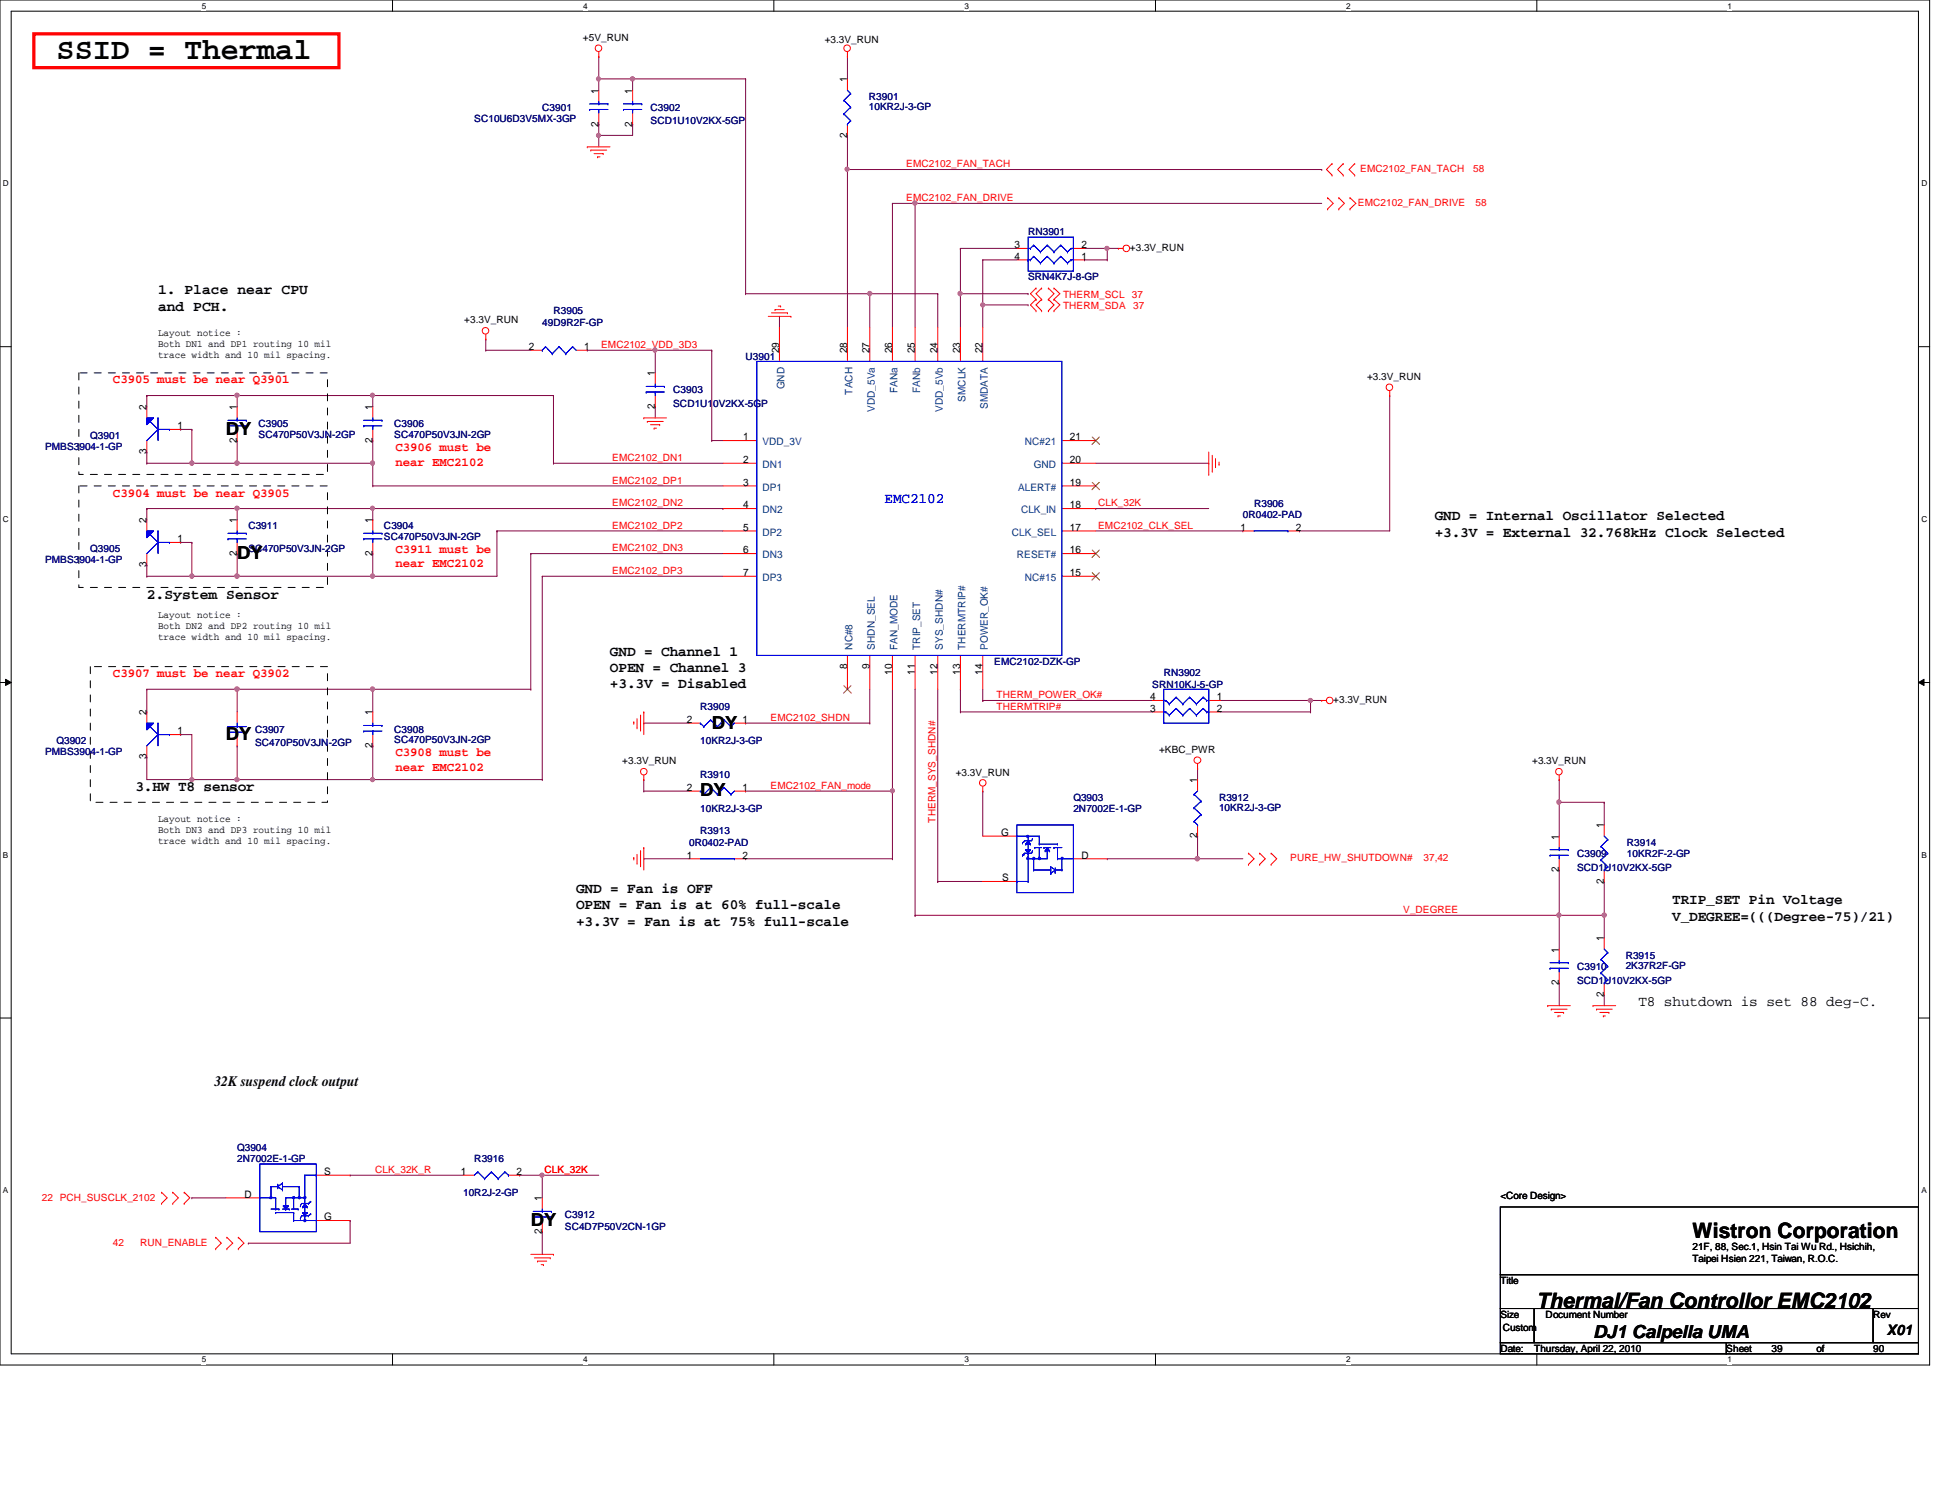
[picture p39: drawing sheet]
<svg xmlns="http://www.w3.org/2000/svg" width="279mm" height="216mm" viewBox="0 0 279 216" stroke-linecap="round" stroke-linejoin="round" font-family="sans-serif">
<defs><g id="words">
<text font-size="4.4" x="8.1" y="8.5">SSID = Thermal</text>
<g font-size="3">
<text x="243.5" y="178.1">Wistron Corporation</text>
<text x="221.1" y="188.1">Thermal/Fan Controllor EMC2102</text>
</g>
<g font-size="2.6">
<text x="32.5" y="62.5">DY</text>
<text x="34.1" y="80.4">DY</text>
<text x="32.5" y="106.4">DY</text>
<text x="102.4" y="104.8">DY</text>
<text x="100.8" y="114.6">DY</text>
<text x="76.4" y="176.3">DY</text>
<text x="229.2" y="192.5">DJ1 Calpella UMA</text>
</g>
<g font-size="2.1">
<text x="22.7" y="42.3">1. Place near CPU</text>
<text x="22.7" y="44.7">and PCH.</text>
<text x="206.4" y="74.8">GND = Internal Oscillator Selected</text>
<text x="206.4" y="77.2">+3.3V = External 32.768kHz Clock Selected</text>
<text x="21.1" y="86.2">2.System Sensor</text>
<text x="87.8" y="94.3">GND = Channel 1</text>
<text x="87.8" y="96.6">OPEN = Channel 3</text>
<text x="87.8" y="99">+3.3V = Disabled</text>
<text x="19.5" y="113.8">3.HW T8 sensor</text>
<text x="82.9" y="128.5">GND = Fan is OFF</text>
<text x="82.9" y="130.8">OPEN = Fan is at 60% full-scale</text>
<text x="240.6" y="130.1">TRIP_SET Pin Voltage</text>
<text x="82.9" y="133.1">+3.3V = Fan is at 75% full-scale</text>
<text x="240.6" y="132.4">V_DEGREE=(((Degree-75)/21)</text>
<text x="235.7" y="144.7">T8 shutdown is set 88 deg-C.</text>
<text x="30.9" y="156.3">32K suspend clock output</text>
<text x="271.4" y="192.1">X01</text>
</g>
<g font-size="2.1" fill="#00f">
<text x="127.3" y="72.3">EMC2102</text>
<text x="147.7" y="119.6" transform="rotate(90 147.7 119.6)">.</text>
<text x="147.7" y="122.9" transform="rotate(90 147.7 122.9)">.</text>
<text x="148.6" y="122.9" transform="rotate(90 148.6 122.9)">.</text>
<text x="149.4" y="122.9" transform="rotate(90 149.4 122.9)">.</text>
<text x="152.7" y="122.9" transform="rotate(90 152.7 122.9)">.</text>
<text x="39.2" y="172.9" transform="rotate(-90 39.2 172.9)">.</text>
<text x="42.4" y="172.9" transform="rotate(-90 42.4 172.9)">.</text>
<text x="43.2" y="172.9" transform="rotate(-90 43.2 172.9)">.</text>
<text x="44" y="172.9" transform="rotate(-90 44 172.9)">.</text>
<text x="44" y="176.2" transform="rotate(-90 44 176.2)">.</text>
</g>
<g font-size="1.8" fill="#f00">
<text x="16.3" y="55.2">C3905 must be near Q3901</text>
<text x="56.9" y="64.9">C3906 must be</text>
<text x="16.3" y="71.4">C3904 must be near Q3905</text>
<text x="56.9" y="67">near EMC2102</text>
<text x="56.9" y="79.5">C3911 must be</text>
<text x="56.9" y="81.6">near EMC2102</text>
<text x="16.3" y="97.4">C3907 must be near Q3902</text>
<text x="56.9" y="108.8">C3908 must be</text>
<text x="56.9" y="110.9">near EMC2102</text>
</g>
<g font-size="1.5">
<text x="121.9" y="11.9" transform="rotate(-90 121.9 11.9)">1</text>
<text x="86.1" y="13.5" transform="rotate(-90 86.1 13.5)">1</text>
<text x="91" y="13.5" transform="rotate(-90 91 13.5)">1</text>
<text x="86.1" y="18.2" transform="rotate(-90 86.1 18.2)">2</text>
<text x="91" y="18.2" transform="rotate(-90 91 18.2)">2</text>
<text x="121.9" y="19.8" transform="rotate(-90 121.9 19.8)">2</text>
<text x="146" y="35.7">3</text>
<text x="155.6" y="35.7">2</text>
<text x="146" y="37.3">4</text>
<text x="155.6" y="37.3">1</text>
<text x="76.1" y="50.3">2</text>
<text x="84" y="50.3">1</text>
<text x="112.1" y="50.8" transform="rotate(-90 112.1 50.8)">29</text>
<text x="121.9" y="50.8" transform="rotate(-90 121.9 50.8)">28</text>
<text x="125.1" y="50.8" transform="rotate(-90 125.1 50.8)">27</text>
<text x="128.4" y="50.8" transform="rotate(-90 128.4 50.8)">26</text>
<text x="131.6" y="50.8" transform="rotate(-90 131.6 50.8)">25</text>
<text x="134.9" y="50.8" transform="rotate(-90 134.9 50.8)">24</text>
<text x="138.1" y="50.8" transform="rotate(-90 138.1 50.8)">23</text>
<text x="141.4" y="50.8" transform="rotate(-90 141.4 50.8)">22</text>
<text x="21.1" y="59" transform="rotate(-90 21.1 59)">2</text>
<text x="34.1" y="59" transform="rotate(-90 34.1 59)">1</text>
<text x="53.6" y="59" transform="rotate(-90 53.6 59)">1</text>
<text x="94.2" y="58.8" transform="rotate(-90 94.2 58.8)">2</text>
<text x="94.2" y="54.1" transform="rotate(-90 94.2 54.1)">1</text>
<text x="21.1" y="65.3" transform="rotate(-90 21.1 65.3)">3</text>
<text x="25.5" y="61.7">1</text>
<text x="34.1" y="63.7" transform="rotate(-90 34.1 63.7)">2</text>
<text x="53.6" y="63.7" transform="rotate(-90 53.6 63.7)">2</text>
<text x="106.9" y="63.3">1</text>
<text x="153.9" y="63.3">21</text>
<text x="106.9" y="66.6">2</text>
<text x="106.9" y="69.8">3</text>
<text x="153.9" y="69.8">19</text>
<text x="153.9" y="66.6">20</text>
<text x="21.1" y="75.2" transform="rotate(-90 21.1 75.2)">2</text>
<text x="25.5" y="78">1</text>
<text x="34.1" y="75.2" transform="rotate(-90 34.1 75.2)">1</text>
<text x="53.6" y="75.2" transform="rotate(-90 53.6 75.2)">1</text>
<text x="106.9" y="73.1">4</text>
<text x="106.9" y="76.3">5</text>
<text x="153.9" y="76.3">17</text>
<text x="153.9" y="73.1">18</text>
<text x="178.5" y="76.3">1</text>
<text x="186.4" y="76.3">2</text>
<text x="21.1" y="81.6" transform="rotate(-90 21.1 81.6)">3</text>
<text x="34.1" y="80" transform="rotate(-90 34.1 80)">2</text>
<text x="53.6" y="80" transform="rotate(-90 53.6 80)">2</text>
<text x="106.9" y="79.6">6</text>
<text x="106.9" y="82.8">7</text>
<text x="153.9" y="82.8">15</text>
<text x="153.9" y="79.6">16</text>
<text x="121.9" y="96.2" transform="rotate(-90 121.9 96.2)">8</text>
<text x="125.1" y="96.2" transform="rotate(-90 125.1 96.2)">9</text>
<text x="128.4" y="97" transform="rotate(-90 128.4 97)">10</text>
<text x="131.6" y="97" transform="rotate(-90 131.6 97)">11</text>
<text x="134.9" y="97" transform="rotate(-90 134.9 97)">12</text>
<text x="138.1" y="97" transform="rotate(-90 138.1 97)">13</text>
<text x="141.4" y="97" transform="rotate(-90 141.4 97)">14</text>
<text x="165.5" y="100.7">4</text>
<text x="175" y="100.7">1</text>
<text x="21.1" y="102.9" transform="rotate(-90 21.1 102.9)">2</text>
<text x="25.5" y="105.6">1</text>
<text x="53.6" y="107.6" transform="rotate(-90 53.6 107.6)">2</text>
<text x="53.6" y="102.9" transform="rotate(-90 53.6 102.9)">1</text>
<text x="98.8" y="104">2</text>
<text x="106.8" y="104">1</text>
<text x="165.5" y="102.4">3</text>
<text x="175" y="102.4">2</text>
<text x="21.1" y="109.2" transform="rotate(-90 21.1 109.2)">3</text>
<text x="98.8" y="113.7">2</text>
<text x="106.8" y="113.7">1</text>
<text x="172.3" y="112.6" transform="rotate(-90 172.3 112.6)">1</text>
<text x="230.8" y="119.1" transform="rotate(-90 230.8 119.1)">1</text>
<text x="98.8" y="123.5">1</text>
<text x="106.8" y="123.5">2</text>
<text x="144" y="120.2">G</text>
<text x="155.6" y="123.5">D</text>
<text x="172.3" y="120.6" transform="rotate(-90 172.3 120.6)">2</text>
<text x="224.3" y="125.5" transform="rotate(-90 224.3 125.5)">2</text>
<text x="224.3" y="120.8" transform="rotate(-90 224.3 120.8)">1</text>
<text x="144.2" y="126.7">S</text>
<text x="230.8" y="127.1" transform="rotate(-90 230.8 127.1)">2</text>
<text x="224.3" y="137" transform="rotate(-90 224.3 137)">1</text>
<text x="230.8" y="135.4" transform="rotate(-90 230.8 135.4)">1</text>
<text x="224.3" y="141.7" transform="rotate(-90 224.3 141.7)">2</text>
<text x="230.8" y="143.3" transform="rotate(-90 230.8 143.3)">2</text>
<text x="35.2" y="172.3">D</text>
<text x="46.7" y="169">S</text>
<text x="66.3" y="169">1</text>
<text x="74.3" y="169">2</text>
<text x="78" y="172.8" transform="rotate(-90 78 172.8)">1</text>
<text x="46.7" y="175.5">G</text>
<text x="78" y="177.5" transform="rotate(-90 78 177.5)">2</text>
</g>
<g font-size="1.5" fill="#004080">
<text x="112.9" y="56" transform="rotate(-90 112.9 56)">GND</text>
<text x="122.6" y="56.8" transform="rotate(-90 122.6 56.8)">TACH</text>
<text x="125.9" y="59.3" transform="rotate(-90 125.9 59.3)">VDD_5Va</text>
<text x="129.1" y="56.5" transform="rotate(-90 129.1 56.5)">FANa</text>
<text x="132.4" y="56.5" transform="rotate(-90 132.4 56.5)">FANb</text>
<text x="135.6" y="59.3" transform="rotate(-90 135.6 59.3)">VDD_5Vb</text>
<text x="138.9" y="57.8" transform="rotate(-90 138.9 57.8)">SMCLK</text>
<text x="142.1" y="58.8" transform="rotate(-90 142.1 58.8)">SMDATA</text>
<text x="109.7" y="64.1">VDD_3V</text>
<text x="147.4" y="64.1">NC#21</text>
<text x="109.7" y="67.3">DN1</text>
<text x="109.7" y="70.6">DP1</text>
<text x="146.5" y="70.6">ALERT#</text>
<text x="148.7" y="67.3">GND</text>
<text x="109.7" y="73.8">DN2</text>
<text x="109.7" y="77">DP2</text>
<text x="145.6" y="77">CLK_SEL</text>
<text x="146.9" y="73.8">CLK_IN</text>
<text x="109.7" y="80.3">DN3</text>
<text x="109.7" y="83.6">DP3</text>
<text x="146.3" y="80.3">RESET#</text>
<text x="147.4" y="83.6">NC#15</text>
<text x="122.6" y="93.5" transform="rotate(-90 122.6 93.5)">NC#8</text>
<text x="125.9" y="93.5" transform="rotate(-90 125.9 93.5)">SHDN_SEL</text>
<text x="129.1" y="93.5" transform="rotate(-90 129.1 93.5)">FAN_MODE</text>
<text x="132.4" y="93.5" transform="rotate(-90 132.4 93.5)">TRIP_SET</text>
<text x="135.6" y="93.5" transform="rotate(-90 135.6 93.5)">SYS_SHDN#</text>
<text x="138.9" y="93.5" transform="rotate(-90 138.9 93.5)">THERMTRIP#</text>
<text x="142.1" y="93.5" transform="rotate(-90 142.1 93.5)">POWER_OK#</text>
</g>
<g font-size="1.4">
<text x="83.9" y="5.9">+5V_RUN</text>
<text x="118.7" y="6.2">+3.3V_RUN</text>
<text x="162.6" y="36.1">+3.3V_RUN</text>
<text x="66.8" y="46.5">+3.3V_RUN</text>
<text x="22.7" y="48.3">Layout notice :</text>
<text x="22.7" y="49.9">Both DN1 and DP1 routing 10 mil</text>
<text x="22.7" y="51.4">trace width and 10 mil spacing.</text>
<text x="196.7" y="54.7">+3.3V_RUN</text>
<text x="22.7" y="88.9">Layout notice :</text>
<text x="22.7" y="90.5">Both DN2 and DP2 routing 10 mil</text>
<text x="22.7" y="92.1">trace width and 10 mil spacing.</text>
<text x="191.8" y="101.1">+3.3V_RUN</text>
<text x="89.5" y="109.9">+3.3V_RUN</text>
<text x="137.5" y="111.5">+3.3V_RUN</text>
<text x="166.8" y="108.3">+KBC_PWR</text>
<text x="220.4" y="109.9">+3.3V_RUN</text>
<text x="22.7" y="118.2">Layout notice :</text>
<text x="22.7" y="119.8">Both DN3 and DP3 routing 10 mil</text>
<text x="22.7" y="121.3">trace width and 10 mil spacing.</text>
<text x="215.9" y="172.5">&lt;Core Design&gt;</text>
<text x="243.5" y="179.8">21F, 88, Sec.1, Hsin Tai Wu Rd., Hsichih,</text>
<text x="215.9" y="184.7">Title</text>
<text x="243.5" y="181.5">Taipei Hsien 221, Taiwan, R.O.C.</text>
<text x="215.9" y="189.6">Size</text>
<text x="216.2" y="191.5">Custom</text>
<text x="222.4" y="189.6">Document Number</text>
<text x="269.5" y="189.6">Rev</text>
<text x="215.9" y="194.5">Date:</text>
<text x="220.7" y="194.5">Thursday, April 22, 2010</text>
<text x="248.4" y="194.5">Sheet</text>
<text x="254.9" y="194.5">39</text>
<text x="261.4" y="194.5">of</text>
<text x="269.5" y="194.5">90</text>
</g>
<g font-size="1.4" fill="#000080">
<text x="68.2" y="17.6">SC10U6D3V5MX-3GP</text>
<text x="78" y="16">C3901</text>
<text x="93.6" y="16">C3902</text>
<text x="93.6" y="17.9">SCD1U10V2KX-5GP</text>
<text x="125" y="14.4">R3901</text>
<text x="125" y="15.8">10KR2J-3-GP</text>
<text x="147.9" y="33.9">RN3901</text>
<text x="147.9" y="40.3">SRN4K7J-8-GP</text>
<text x="78" y="46.9">49D9R2F-GP</text>
<text x="79.6" y="45.2">R3905</text>
<text x="107.3" y="51.7">U3901</text>
<text x="96.9" y="56.6">C3903</text>
<text x="96.9" y="58.5">SCD1U10V2KX-5GP</text>
<text x="6.5" y="64.7">PMBS3904-1-GP</text>
<text x="13" y="63.1">Q3901</text>
<text x="37.2" y="61.5">C3905</text>
<text x="37.2" y="62.9">SC470P50V3JN-2GP</text>
<text x="56.7" y="61.5">C3906</text>
<text x="56.7" y="62.9">SC470P50V3JN-2GP</text>
<text x="35.7" y="76.1">C3911</text>
<text x="55.2" y="76.1">C3904</text>
<text x="55.2" y="77.7">SC470P50V3JN-2GP</text>
<text x="178.8" y="74.5">0R0402-PAD</text>
<text x="180.4" y="72.9">R3906</text>
<text x="6.5" y="81">PMBS3904-1-GP</text>
<text x="13" y="79.4">Q3905</text>
<text x="35.7" y="79.4">SC470P50V3JN-2GP</text>
<text x="143" y="95.6">EMC2102-DZK-GP</text>
<text x="165.8" y="98.9">SRN10KJ-5-GP</text>
<text x="167.4" y="97.2">RN3902</text>
<text x="8.1" y="107">Q3902</text>
<text x="36.7" y="105.4">C3907</text>
<text x="36.7" y="107.3">SC470P50V3JN-2GP</text>
<text x="56.7" y="105.4">C3908</text>
<text x="56.7" y="106.8">SC470P50V3JN-2GP</text>
<text x="100.8" y="102.1">R3909</text>
<text x="100.8" y="107">10KR2J-3-GP</text>
<text x="6.5" y="108.6">PMBS3904-1-GP</text>
<text x="100.8" y="111.9">R3910</text>
<text x="100.8" y="116.8">10KR2J-3-GP</text>
<text x="154.4" y="115.1">Q3903</text>
<text x="154.4" y="116.8">2N7002E-1-GP</text>
<text x="175.4" y="115.1">R3912</text>
<text x="175.4" y="116.6">10KR2J-3-GP</text>
<text x="99.1" y="121.6">0R0402-PAD</text>
<text x="100.8" y="120">R3913</text>
<text x="226.9" y="123.3">C3909</text>
<text x="226.9" y="125.2">SCD1U10V2KX-5GP</text>
<text x="234.1" y="121.6">R3914</text>
<text x="234.1" y="123.3">10KR2F-2-GP</text>
<text x="233.9" y="137.9">R3915</text>
<text x="226.9" y="139.5">C3910</text>
<text x="226.9" y="141.5">SCD1U10V2KX-5GP</text>
<text x="233.9" y="139.4">2K37R2F-GP</text>
<text x="34.1" y="165.5">Q3904</text>
<text x="34.1" y="167.1">2N7002E-1-GP</text>
<text x="68.2" y="167.1">R3916</text>
<text x="66.6" y="172">10R2J-2-GP</text>
<text x="81.3" y="175.3">C3912</text>
<text x="81.3" y="176.9">SC4D7P50V2CN-1GP</text>
</g>
<g font-size="1.4" fill="#f00">
<text x="130.4" y="28.9">EMC2102_FAN_DRIVE</text>
<text x="130.4" y="24">EMC2102_FAN_TACH</text>
<text x="195.4" y="29.6">EMC2102_FAN_DRIVE</text>
<text x="195.7" y="24.8">EMC2102_FAN_TACH</text>
<text x="212" y="24.8">58</text>
<text x="212.3" y="29.6">58</text>
<text x="153" y="44.4">THERM_SDA</text>
<text x="153" y="42.8">THERM_SCL</text>
<text x="162.9" y="42.8">37</text>
<text x="163" y="44.4">37</text>
<text x="86.5" y="50">EMC2102_VDD_3D3</text>
<text x="88.1" y="69.6">EMC2102_DP1</text>
<text x="88.1" y="66.3">EMC2102_DN1</text>
<text x="88.1" y="76">EMC2102_DP2</text>
<text x="88.1" y="72.8">EMC2102_DN2</text>
<text x="158" y="72.8">CLK_32K</text>
<text x="158" y="76">EMC2102_CLK_SEL</text>
<text x="88.1" y="79.3">EMC2102_DN3</text>
<text x="88.1" y="82.5">EMC2102_DP3</text>
<text x="143.4" y="100.4">THERM_POWER_OK#</text>
<text x="110.9" y="103.7">EMC2102_SHDN</text>
<text x="143.4" y="102.1">THERMTRIP#</text>
<text x="110.9" y="113.5">EMC2102_FAN_mode</text>
<text x="134.6" y="118.3" transform="rotate(-90 134.6 118.3)">THERM_SYS_SHDN#</text>
<text x="185.6" y="123.9">PURE_HW_SHUTDOWN#</text>
<text x="204.8" y="123.9">37,42</text>
<text x="201.9" y="131.3">V_DEGREE</text>
<text x="6" y="172.7">22 PCH_SUSCLK_2102</text>
<text x="54" y="168.7">CLK_32K_R</text>
<text x="78.4" y="168.7">CLK_32K</text>
<text x="16.3" y="179.2">42</text>
<text x="20.2" y="179.2">RUN_ENABLE</text>
</g>
<g font-size="1.2">
<text x="29" y="1.2">5</text>
<text x="83.9" y="1.2">4</text>
<text x="138.8" y="1.2">3</text>
<text x="193.7" y="1.2">2</text>
<text x="248.5" y="1.2">1</text>
<text x=".4" y="26.8">D</text>
<text x="276.4" y="26.8">D</text>
<text x=".4" y="75.1">C</text>
<text x="276.4" y="75.1">C</text>
<text x=".4" y="123.4">B</text>
<text x="276.4" y="123.4">B</text>
<text x=".4" y="171.6">A</text>
<text x="276.4" y="171.6">A</text>
<text x="29" y="196">5</text>
<text x="83.9" y="196">4</text>
<text x="138.8" y="196">3</text>
<text x="193.7" y="196">2</text>
<text x="248.5" y="196">1</text>
</g>
</g></defs>
<path d="M0 0h277.6v196.3h-277.6zM1.6 1.6h274.4v193.1h-274.4z" fill="none" stroke="#000" stroke-width=".14"/>
<g fill="#fff">
<path d="M29 .2h.6v1.3h-.6z"/>
<path d="M29 194.9h.6v1.3h-.6z"/>
</g>
<path d="M56.5 0v1.6M56.5 194.7v1.6" fill="none" stroke="#000" stroke-width=".14"/>
<g fill="#fff">
<path d="M83.9 .2h.6v1.3h-.6z"/>
<path d="M83.9 194.9h.6v1.3h-.6z"/>
</g>
<path d="M111.3 0v1.6M111.3 194.7v1.6" fill="none" stroke="#000" stroke-width=".14"/>
<g fill="#fff">
<path d="M138.8 .2h.6v1.3h-.6z"/>
<path d="M138.8 194.9h.6v1.3h-.6z"/>
</g>
<path d="M166.2 0v1.6M166.2 194.7v1.6" fill="none" stroke="#000" stroke-width=".14"/>
<g fill="#fff">
<path d="M193.7 .2h.6v1.3h-.6z"/>
<path d="M193.7 194.9h.6v1.3h-.6z"/>
</g>
<path d="M221.1 0v1.6M221.1 194.7v1.6" fill="none" stroke="#000" stroke-width=".14"/>
<g fill="#fff">
<path d="M248.5 .2h.6v1.3h-.6z"/>
<path d="M248.5 194.9h.6v1.3h-.6z"/>
<path d="M.4 25.7h.8v1.4h-.8z"/>
<path d="M276.4 25.7h.8v1.4h-.8z"/>
<path d="M.4 74h.8v1.3h-.8z"/>
<path d="M276.4 74h.8v1.3h-.8z"/>
</g>
<path d="M0 49.9h1.6M276 49.9h1.6" fill="none" stroke="#000" stroke-width=".14"/>
<g fill="#fff">
<path d="M.4 122.3h.7v1.3h-.7z"/>
<path d="M276.4 122.3h.8v1.3h-.8z"/>
</g>
<path d="M0 98.2h1.6M.8 97.7l.8 .5-.8 .4zM276 98.2l.8-.5v.9zM276 98.2h1.6" fill="none" stroke="#000" stroke-width=".14"/>
<path d="M.8 97.7l.8 .5-.8 .4zM276 98.2l.8-.5v.9z" fill="#000"/>
<g fill="#fff">
<path d="M.4 170.6h.7v1.3h-.7z"/>
<path d="M276.4 170.6h.8v1.3h-.8z"/>
</g>
<path d="M0 146.4h1.6M276 146.4h1.6" fill="none" stroke="#000" stroke-width=".14"/>
<g fill="none" stroke="#800040" stroke-width=".14">
<path d="M121.9 24.4h.1M121.9 24.4v22.7M128.4 29.3h.1M128.4 29.3v17.8M128.4 29.3h3.3M131.7 29.3h.1M131.7 29.3v17.8M69.9 48.8h.1M69.9 48.8v1.6M94.3 58.5h.1M94.3 58.5v1.6M112.1 47.1h.1"/>
<path d="M112.1 45.5v1.6M125.1 42.2h.1M125.1 42.2v4.9M138.2 42.2h.1M138.2 42.2v4.9M76.4 79.6h.1M76.4 79.6h27.6M76.4 79.6v19.5M157.6 73.2h.1M157.6 73.2h16.3M157.6 66.6h16.3M173.9 66.6h.1"/>
<path d="M21.1 99.1v3.3M53.6 99.1h.1M53.6 99.1h22.8M76.4 99.1h.1M125.1 99.1v4.9M131.7 99.1v32.6M21.1 102.4h.1M92.6 104h.1M92.6 112.1h.1M92.6 113.8h.1M92.6 104h6.5M92.6 113.8h6.5"/>
<path d="M92.6 112.1v1.7M107.3 104h.1M107.3 113.8h.1M107.3 104h17.8M107.3 113.8h21.1M125.1 104h.1M224.3 112.1h.1M224.3 112.1v3.3M131.7 131.7h.1M131.7 131.7h92.6M224.3 131.7h.1M224.3 125.1h.1"/>
<path d="M224.3 125.1v11.4"/>
</g>
<circle cx="53.6" cy="99.1" r=".31" fill="#f0f"/>
<circle cx="53.6" cy="99.1" r=".31" fill="none" stroke="#f0f" stroke-width=".14"/>
<path d="M91 11.3h.1M91 11.3h16.3M107.3 11.3h.1M107.3 11.3v30.9M107.3 42.2h.1M107.3 42.2h17.8M230.8 126.8h.1M230.8 126.8v4.9" fill="none" stroke="#800040" stroke-width=".14"/>
<circle cx="91" cy="11.3" r=".31" fill="#f0f"/>
<circle cx="91" cy="11.3" r=".31" fill="none" stroke="#f0f" stroke-width=".14"/>
<path d="M224.3 115.4h.1M224.3 115.4v4.9" fill="none" stroke="#800040" stroke-width=".14"/>
<circle cx="224.3" cy="115.4" r=".31" fill="#f0f"/>
<circle cx="224.3" cy="115.4" r=".31" fill="none" stroke="#f0f" stroke-width=".14"/>
<path d="M131.7 29.3h.1M131.7 29.3h58.5M69.9 50.4h.1M69.9 50.4h6.5M21.1 99.1h.1M21.1 99.1h13" fill="none" stroke="#800040" stroke-width=".14"/>
<circle cx="131.6" cy="29.2" r=".31" fill="#f0f"/>
<circle cx="131.6" cy="29.2" r=".31" fill="none" stroke="#f0f" stroke-width=".14"/>
<path d="M125.1 42.2h.1M125.1 42.2h9.8M134.9 42.2h.1M134.9 42.2v4.9M141.4 43.9h.1M141.4 43.9v3.2M141.4 43.9h6.5M147.9 43.9h.1M78 82.9h.1M78 82.9h26" fill="none" stroke="#800040" stroke-width=".14"/>
<circle cx="125.1" cy="42.2" r=".31" fill="#f0f"/>
<circle cx="125.1" cy="42.2" r=".31" fill="none" stroke="#f0f" stroke-width=".14"/>
<path d="M86.1 8.1h.1M86.1 19.5h.1M86.1 17.9h.1M86.1 8.1v3.2M86.1 17.9v3.2M91 17.9h.1M91 17.9v1.6h-4.9" fill="none" stroke="#800040" stroke-width=".14"/>
<circle cx="86.1" cy="19.5" r=".3" fill="#f0f"/>
<circle cx="86.1" cy="19.5" r=".3" fill="none" stroke="#f0f" stroke-width=".14"/>
<path d="M34.1 99.1h.1M34.1 99.1h19.5" fill="none" stroke="#800040" stroke-width=".14"/>
<circle cx="34.1" cy="99.1" r=".32" fill="#f0f"/>
<circle cx="34.1" cy="99.1" r=".32" fill="none" stroke="#f0f" stroke-width=".14"/>
<g fill="none" stroke="#800040" stroke-width=".14">
<path d="M34.1 99.1h.1M34.1 99.1v3.3M128.4 99.1v14.7M21.1 108.9h.1M21.1 108.9v3.2M26 105.7h.1M26 105.7h1.6M34.1 107.3h.1M34.1 107.3v4.8M128.4 113.8h.1M224.3 131.7h.1M224.3 131.7h6.5"/>
<path d="M230.8 131.7h.1M230.8 131.7v3.2"/>
</g>
<circle cx="230.8" cy="131.6" r=".31" fill="#f0f"/>
<circle cx="230.8" cy="131.6" r=".31" fill="none" stroke="#f0f" stroke-width=".14"/>
<circle cx="224.3" cy="131.6" r=".31" fill="#f0f"/>
<circle cx="224.3" cy="131.6" r=".31" fill="none" stroke="#f0f" stroke-width=".14"/>
<g fill="none" stroke="#800040" stroke-width=".14">
<path d="M86.1 11.3h.1M86.1 11.3v1.7M86.1 11.3h4.9M91 11.3h.1M91 11.3v1.7M53.6 99.1h.1M53.6 99.1v3.3M78 82.9v29.2M21.1 112.1h6.5M27.6 112.1h.1M34.1 112.1h.1M53.6 107.3h.1"/>
<path d="M53.6 107.3v4.8h-19.5M78 112.1h.1M224.3 115.4h.1M224.3 115.4h6.5M230.8 115.4h.1M230.8 115.4v3.3M224.3 141.4h.1M224.3 141.4v3.3M230.8 143h.1M230.8 143v1.7"/>
</g>
<circle cx="86.1" cy="11.3" r=".3" fill="#f0f"/>
<circle cx="86.1" cy="11.3" r=".3" fill="none" stroke="#f0f" stroke-width=".14"/>
<path d="M84.5 50.4h.1M84.5 50.4h9.8M102.4 50.4h.1M102.4 50.4v13M53.6 112.1h.1M53.6 112.1h24.4" fill="none" stroke="#800040" stroke-width=".14"/>
<circle cx="53.6" cy="112.1" r=".3" fill="#f0f"/>
<circle cx="53.6" cy="112.1" r=".3" fill="none" stroke="#f0f" stroke-width=".14"/>
<path d="M94.3 50.4h.1M94.3 50.4h8.1M94.3 50.4v3.2" fill="none" stroke="#800040" stroke-width=".14"/>
<circle cx="94.2" cy="50.4" r=".31" fill="#f0f"/>
<circle cx="94.2" cy="50.4" r=".31" fill="none" stroke="#f0f" stroke-width=".14"/>
<path d="M102.4 63.4h.1M102.4 63.4h1.6M157.6 76.4h21.2M178.8 76.4h.1M27.6 112.1h6.5M34.1 112.1h.1" fill="none" stroke="#800040" stroke-width=".14"/>
<circle cx="34.1" cy="112.1" r=".31" fill="#f0f"/>
<circle cx="34.1" cy="112.1" r=".31" fill="none" stroke="#f0f" stroke-width=".14"/>
<path d="M27.6 112.1h.1M27.6 105.7v6.4" fill="none" stroke="#800040" stroke-width=".14"/>
<circle cx="27.6" cy="112.1" r=".3" fill="#f0f"/>
<circle cx="27.6" cy="112.1" r=".3" fill="none" stroke="#f0f" stroke-width=".14"/>
<path d="M199.9 56.9h.1M199.9 56.9v19.5h-13M186.9 76.4h.1M128.4 113.8v9.7M128.4 123.5h.1" fill="none" stroke="#800040" stroke-width=".14"/>
<circle cx="128.4" cy="113.7" r=".3" fill="#f0f"/>
<circle cx="128.4" cy="113.7" r=".3" fill="none" stroke="#f0f" stroke-width=".14"/>
<path d="M121.9 24.4h68.3M190.2 24.4h.1M92.6 123.5h.1M92.6 123.5h6.5M107.3 123.5h.1M107.3 123.5h21.1" fill="none" stroke="#800040" stroke-width=".14"/>
<circle cx="121.9" cy="24.3" r=".3" fill="#f0f"/>
<circle cx="121.9" cy="24.3" r=".3" fill="none" stroke="#f0f" stroke-width=".14"/>
<g fill="none" stroke="#800040" stroke-width=".14">
<path d="M121.9 11.3h.1M121.9 8.1v3.2M121.9 19.5v4.9M121.9 24.4h.1M138.2 99.1h.1M138.2 99.1v3.3M141.4 99.1v1.7M138.2 102.4h.1M138.2 102.4h27.6M141.4 100.8h.1M141.4 100.8h24.4M188.6 100.8h.1"/>
<path d="M188.6 100.8h1.6M188.6 100.8v1.6"/>
</g>
<circle cx="188.5" cy="100.7" r=".31" fill="#f0f"/>
<circle cx="188.5" cy="100.7" r=".31" fill="none" stroke="#f0f" stroke-width=".14"/>
<path d="M138.2 35.7h.1M138.2 35.7h8.1M141.4 37.4h.1M141.4 37.4h4.9M138.2 42.2h9.7M147.9 42.2h.1M134.9 99.1v27.7M134.9 126.8h.1" fill="none" stroke="#800040" stroke-width=".14"/>
<circle cx="138.1" cy="42.2" r=".31" fill="#f0f"/>
<circle cx="138.1" cy="42.2" r=".31" fill="none" stroke="#f0f" stroke-width=".14"/>
<path d="M156 35.7h3.3M159.3 35.7h.1" fill="none" stroke="#800040" stroke-width=".14"/>
<circle cx="159.3" cy="35.7" r=".3" fill="#f0f"/>
<circle cx="159.3" cy="35.7" r=".3" fill="none" stroke="#f0f" stroke-width=".14"/>
<path d="M138.2 35.7h.1M138.2 35.7v6.5M141.4 37.4v6.5M156 37.4h.1M156 37.4h3.3M159.3 37.4h.1M159.3 35.7h.1M159.3 35.7v1.7M159.3 35.7h1.6M141.4 43.9h.1" fill="none" stroke="#800040" stroke-width=".14"/>
<circle cx="141.4" cy="43.9" r=".3" fill="#f0f"/>
<circle cx="141.4" cy="43.9" r=".3" fill="none" stroke="#f0f" stroke-width=".14"/>
<path d="M53.6 56.9h.1M53.6 56.9v1.6M53.6 56.9h26" fill="none" stroke="#800040" stroke-width=".14"/>
<circle cx="53.6" cy="56.8" r=".3" fill="#f0f"/>
<circle cx="53.6" cy="56.8" r=".3" fill="none" stroke="#f0f" stroke-width=".14"/>
<g fill="none" stroke="#800040" stroke-width=".14">
<path d="M21.1 56.9h.1M21.1 56.9v1.6M21.1 56.9h13M34.1 56.9h.1M34.1 56.9v1.6M21.1 65h.1M21.1 65v1.6M26 61.8h.1M26 61.8h1.6M27.6 66.6h.1M27.6 61.8h.1M27.6 61.8v4.8"/>
<path d="M34.1 63.4h.1M34.1 63.4v3.2h-6.5M53.6 69.9h.1M53.6 69.9h50.4"/>
</g>
<circle cx="27.6" cy="66.6" r=".31" fill="#f0f"/>
<circle cx="27.6" cy="66.6" r=".31" fill="none" stroke="#f0f" stroke-width=".14"/>
<path d="M34.1 56.9h.1M34.1 56.9h19.5M79.6 56.9h.1M79.6 56.9v9.7M21.1 66.6h.1M21.1 66.6h6.5M53.6 66.6h.1M53.6 66.6v3.3M79.6 66.6h.1M79.6 66.6h24.4" fill="none" stroke="#800040" stroke-width=".14"/>
<circle cx="34.1" cy="56.8" r=".31" fill="#f0f"/>
<circle cx="34.1" cy="56.8" r=".31" fill="none" stroke="#f0f" stroke-width=".14"/>
<path d="M34.1 66.6h19.5M53.6 66.6h.1" fill="none" stroke="#800040" stroke-width=".14"/>
<circle cx="34.1" cy="66.6" r=".32" fill="#f0f"/>
<circle cx="34.1" cy="66.6" r=".32" fill="none" stroke="#f0f" stroke-width=".14"/>
<circle cx="53.6" cy="66.6" r=".31" fill="#f0f"/>
<circle cx="53.6" cy="66.6" r=".31" fill="none" stroke="#f0f" stroke-width=".14"/>
<path d="M53.6 63.4h.1M53.6 79.6h.1M53.6 63.4v3.2M53.6 79.6v3.3M71.5 76.4h.1M71.5 76.4h32.5M71.5 76.4v6.5M172.3 110.5h.1M172.3 110.5v1.6M172.3 120.3h.1M172.3 120.3v3.2" fill="none" stroke="#800040" stroke-width=".14"/>
<circle cx="172.3" cy="123.5" r=".32" fill="#f0f"/>
<circle cx="172.3" cy="123.5" r=".32" fill="none" stroke="#f0f" stroke-width=".14"/>
<g fill="none" stroke="#800040" stroke-width=".14">
<path d="M141.4 113.8h.1M141.4 113.8v6.5M134.9 126.8h.1M134.9 126.8h6.5M159.3 123.5h.1M159.3 123.5h19.5M172.3 123.5h.1M27.6 172.3h.1M27.6 172.3h4.9M35.7 178.8h.1M50.4 175.6h.1M50.4 175.6v3.2h-14.7"/>
<path d="M78 169h.1M78 169h8.1M78 169v3.3"/>
</g>
<circle cx="78" cy="169" r=".3" fill="#f0f"/>
<circle cx="78" cy="169" r=".3" fill="none" stroke="#f0f" stroke-width=".14"/>
<g fill="none" stroke="#800040" stroke-width=".14">
<path d="M21.1 73.2h.1M21.1 73.2v1.6M21.1 73.2h13M34.1 73.2h.1M34.1 73.2v1.6M21.1 82.9h.1M21.1 81.3h.1M21.1 82.9h6.5M21.1 81.3v1.6M53.6 82.9h.1M53.6 82.9h17.9M175.6 100.8h13"/>
<path d="M175.6 102.4h13M188.6 100.8h.1M188.6 102.4h.1M50.4 169h.1M50.4 169h16.2M74.8 169h.1M74.8 169h3.2M78 177.2h.1M78 177.2v3.2"/>
</g>
<circle cx="53.6" cy="82.9" r=".31" fill="#f0f"/>
<circle cx="53.6" cy="82.9" r=".31" fill="none" stroke="#f0f" stroke-width=".14"/>
<path d="M26 78h.1M26 78h1.6M27.6 78h.1M27.6 78v4.9M34.1 79.6h.1M34.1 79.6v3.3" fill="none" stroke="#800040" stroke-width=".14"/>
<circle cx="27.6" cy="82.9" r=".31" fill="#f0f"/>
<circle cx="27.6" cy="82.9" r=".31" fill="none" stroke="#f0f" stroke-width=".14"/>
<path d="M27.6 82.9h.1M27.6 82.9h26M34.1 82.9h.1" fill="none" stroke="#800040" stroke-width=".14"/>
<circle cx="34.1" cy="82.9" r=".32" fill="#f0f"/>
<circle cx="34.1" cy="82.9" r=".32" fill="none" stroke="#f0f" stroke-width=".14"/>
<path d="M34.1 73.2h.1M34.1 73.2h19.5v1.6M53.6 74.8h.1" fill="none" stroke="#800040" stroke-width=".14"/>
<circle cx="34.1" cy="73.1" r=".31" fill="#f0f"/>
<circle cx="34.1" cy="73.1" r=".31" fill="none" stroke="#f0f" stroke-width=".14"/>
<path d="M53.6 73.2h50.4M104 73.2h.1" fill="none" stroke="#800040" stroke-width=".14"/>
<circle cx="53.6" cy="73.1" r=".3" fill="#f0f"/>
<circle cx="53.6" cy="73.1" r=".3" fill="none" stroke="#f0f" stroke-width=".14"/>
<g fill="none" stroke="#f00" stroke-width=".14">
<path d="M86.1 8.1h.1M86.1 7.5v.6M121.9 8.1h.1M121.9 7.5v.6M84.5 21.1h.1M84.5 21.1h3.3M85 21.6h.1M85 21.6h2.3M85.5 22.1h1.3M86 22.6h.1M86 22.6h.3M86.8 22.1h.1"/>
<path d="M160.9 35.7h.1M160.9 35.7h.7M191 30.1h.1M191 28.4h.1M191 28.4l.8 .9-.8 .8M191.6 25.2h.1M191.6 23.5h.1M191.6 23.5l-.8 .9 .8 .8M192.6 28.4h.1M192.6 30.1h.1M192.6 28.4l.8 .9-.8 .8M193.3 23.5h.1"/>
<path d="M193.3 25.2h.1M193.3 23.5l-.9 .9 .9 .8M194.2 30.1h.1M194.2 28.4h.1M194.2 28.4l.9 .9-.9 .8M194.9 25.2h.1M194.9 23.5h.1M194.9 23.5l-.8 .9 .8 .8M21.1 58.5v1.6M69.9 48.8h.1M69.9 48.1v.7M110.5 45.5h3.3"/>
<path d="M111 45h2.3M111.5 44.5h.1M111.5 44.5h1.3M112 44h.3M112.3 44h.1M113.3 45h.1M113.8 45.5h.1M149.1 44.7h.1M149.1 43.1h.1M149.1 41.4h.1M149.1 43.1l-.8 .8 .8 .8M149.1 41.4l-.8 .8 .8 .9"/>
<path d="M149.9 44.7h.1M149.9 43.1h.1M149.9 41.4h.1M149.9 43.1l-.8 .8 .8 .8M149.9 41.4l-.8 .8 .8 .9M150.8 43.1h.1M150.8 44.7h.1M150.8 41.4h.1M150.8 43.1l.8 .8-.8 .8M150.8 41.4l.8 .8-.8 .9M151.6 44.7h.1M151.6 43.1h.1"/>
<path d="M151.6 41.4h.1M151.6 43.1l.9 .8-.9 .8M151.6 41.4l.9 .8-.9 .9M199.9 56.9h.1M199.9 56.2v.7M21.1 63.4v1.6M24.4 61.8h1.6M92.6 60.1h.1M92.6 60.1h3.3M93.1 60.6h.1M93.1 60.6h2.3M93.6 61.1h1.3"/>
<path d="M94.1 61.6h.1M94.1 61.6h.3M94.9 61.1h.1M173.9 68.2h.1M173.9 65v3.2M174.4 67.8h.1M174.4 65.5v2.3M174.9 66h.1M174.9 66v1.3M175.4 66.8h.1M175.4 66.5v.3M91.2 103.8h.1"/>
<path d="M91.2 103.8v.4M91.7 104.7h.1M91.7 103.4v1.3M92.2 102.9h.1M92.2 102.9v2.3M92.6 102.4h.1M92.6 112.1h.1M92.6 102.4v3.3M92.6 111.5v.6M141.4 113.8h.1M141.4 113.1v.7M172.3 110.5h.1"/>
<path d="M172.3 109.9v.6M190.2 100.8h.1M190.2 100.8h.6M224.3 112.1h.1M224.3 111.5v.6M91.2 123.4h.1M91.2 123.4v.3M91.7 124.2h.1M91.7 122.9v1.3M92.2 122.4h.1M92.2 122.4v2.3M92.6 121.9h.1"/>
<path d="M92.6 121.9v3.2M179.6 124.3h.1M179.6 122.7h.1M179.6 122.7l.8 .8-.8 .8M181.2 122.7h.1M181.2 124.3h.1M181.2 122.7l.8 .8-.8 .8M182.9 124.3h.1M182.9 122.7h.1M182.9 122.7l.8 .8-.8 .8M230.8 134.9v1.6M222.7 144.7h.1"/>
<path d="M222.7 144.7h3.2M223.2 145.2h.1M223.2 145.2h2.3M223.6 145.6h1.4M224.2 146.1h.1M224.2 146.1h.3M225 145.6h.1M229.2 144.7h.1M229.2 144.7h3.3M229.7 145.2h.1M229.7 145.2h2.2M230.2 145.6h1.3"/>
<path d="M230.7 146.1h.1M230.7 146.1h.3M230.8 141.4v1.6M231.5 145.6h.1M23.2 173.1h.1M23.2 171.5h.1M23.2 171.5l.8 .8-.8 .8M24.8 171.5h.1M24.8 173.1h.1M24.8 171.5l.9 .8-.9 .8M26.5 173.1h.1M26.5 171.5h.1"/>
<path d="M26.5 171.5l.8 .8-.8 .8M31 179.6h.1M31 178h.1M31 178l.8 .8-.8 .8M32.5 172.3h4.9M32.6 178h.1M32.6 179.6h.1M32.6 178l.9 .8-.9 .8M34.3 179.6h.1M34.3 178h.1M34.3 178l.8 .8-.8 .8M45.5 175.6h4.9"/>
<path d="M45.5 169h4.9M76.4 180.4h3.2M76.9 180.9h2.3M77.3 181.4h.1M77.3 181.4h1.4M77.9 181.9h.3M78.2 181.9h.1M79.2 180.9h.1M79.6 180.4h.1"/>
<circle cx="86.1" cy="6.9" r=".47"/>
<circle cx="121.9" cy="6.9" r=".47"/>
<circle cx="162" cy="35.7" r=".47"/>
<circle cx="69.8" cy="47.6" r=".47"/>
<circle cx="199.9" cy="55.7" r=".47"/>
<circle cx="92.6" cy="111" r=".47"/>
<circle cx="141.4" cy="112.6" r=".47"/>
<circle cx="172.3" cy="109.3" r=".48"/>
<circle cx="191.3" cy="100.7" r=".47"/>
<circle cx="224.3" cy="111" r=".47"/>
</g>
<path d="M215.9 173.6h60.1v9.7h-60.1zM215.9 183.3h60.1v4.9h-60.1zM215.9 188.2h4.8v4.9h-4.8zM215.9 193.1h32.5v1.6h-32.5zM220.7 188.2h48.8v4.9h-48.8zM248.4 193.1h27.6v1.6h-27.6zM269.5 188.2h6.5v4.9h-6.5z" fill="none" stroke="#000" stroke-width=".14"/>
<path d="M11.3 53.6h35.8v14.6h-35.8zM11.3 69.9h35.8v14.6h-35.8zM13 95.9h34.1v19.5h-34.1z" fill="none" stroke="#000" stroke-width=".14" stroke-dasharray="1 1 1 1 1 1 1 1"/>
<path d="M4.9 4.9h43.9v4.8h-43.9z" fill="none" stroke="#f00" stroke-width=".47"/>
<g fill="none" stroke="#00f" stroke-width=".14">
<path d="M230.3 138h.1M230.3 140h.1M230.3 138l1 1M230.3 140l1 .9M230.8 136.5l.5 .5M231.3 137h.1M231.3 139h.1M231.3 137l-1 1M231.3 139l-1 1M230.8 141.4h.1M231.3 140.9h.1M231.3 140.9l-.5 .5"/>
<path d="M37.4 167.4h8.1v9.8h-8.1zM37.4 172.3h2.3M39 170.7h.1M39 170.7v1.6M39 170.7h1M39 173.9h1.1M39.7 172.3h.1M39.7 173.9h.1M39.7 174.4h.1M39.7 172.3v1.6M39.7 174.4h2.5M40 170.7h.1"/>
<path d="M40 170.3h.1M40 170.3v.7M40 170.7l.6 .5M40.1 173.9h.1M40.6 171.2h.1M40.6 170.2h.1M40.6 170.7h2.5M40.6 170.2l-.6 .5M40.6 170.2v1M40.6 173.9h1M40.8 173.4h.1M40.8 173.4l.3 .5"/>
<path d="M40.8 173.4h.6M41.1 173.9h.1M41.4 173.4h.1M41.4 173.4l-.3 .5M41.6 173.9h.1M41.9 173.9h1M42.2 172.3h.1M42.2 175.6h.1M42.2 174.4h.1M42.2 172.3v1.6M42.2 174.4v1.2M42.2 175.6h3.3"/>
<path d="M42.9 173.9h.1M43.1 170.7h.1M43.1 172.3h.1M43.1 170.7v1.6M43.2 173.4h.1M43.2 175.2h.1M43.6 174.4h.1M43.6 173.6h.1M43.6 174.4l.3 .5M43.6 174.4h.6M43.6 173.6h.6M43.9 172.3h.1"/>
<path d="M43.9 169h.1M43.9 174.9h.1M43.9 173.1h.1M43.9 172.3h-2.8v1.6M43.9 169v6.6M43.9 169h1.6M43.9 173.1l-.3 .5M43.9 173.1l.3 .5M44.2 174.4h.1M44.2 173.6h.1M44.2 174.4l-.3 .5M44.4 173.1h.1"/>
<path d="M44.4 174.9h.1M44.4 173.1h-1l-.2 .3M44.4 174.9h-1l-.2 .3M44.5 172.9h.1M44.7 174.6h.1M44.7 172.8h.1M44.7 174.6l-.3 .3M44.7 172.8l-.3 .3M45.5 169h.1"/>
</g>
<path d="M21.1 60.1h1l-1 1z" fill-rule="evenodd" fill="#00f"/>
<path d="M21.1 60.1h1l-1 1zM21.6 60.6h.1M21.6 60.6l1.1 1.2M22.7 61.8h.1M22.7 60.1h.1M22.7 61.8l-1.6 1.6M22.7 60.1v3.3M22.7 61.8h1.7M24.4 61.8h.1" fill="none" stroke="#00f" stroke-width=".14"/>
<path d="M21.1 60.1h1l-1 1z" fill-rule="evenodd" fill="#00f"/>
<g fill="none" stroke="#00f" stroke-width=".14">
<path d="M84.8 15.7h.1M84.8 14.9h2.7M84.8 15.7h2.7M86.1 14.9h.1M86.1 15.7h.1M86.1 14.6v.3M86.1 15.7v.6M87.5 14.9h.1M89.7 15.7h.1M89.7 14.9h2.6M89.7 15.7h2.6M91 14.9h.1"/>
<path d="M91 15.7h.1M91 14.6v.3M91 15.7v.6M92.3 14.9h.1M147.9 34.1h6.5v4.9h-6.5zM147.9 37.4h.1M147.9 37.4h.4M147.9 35.7h.4M148.3 37.4h.1M148.3 35.7h.1M148.7 36.9h.1M148.7 35.3h.1"/>
<path d="M148.7 36.9l1 .9M148.7 36.9l-.4 .5M148.7 35.3l-.4 .4M148.7 35.3l1 .9M149.7 37.8h.1M149.7 36.2h.1M150.7 36.9h.1M150.7 35.3h.1M150.7 36.9l.9 .9M150.7 36.9l-1 .9M150.7 35.3l-1 .9M150.7 35.3l.9 .9"/>
<path d="M151.6 37.8h.1M151.6 36.2h.1M152.6 36.9h.1M152.6 35.3h.1M152.6 36.9l1 .9M152.6 36.9l-1 .9M152.6 35.3l-1 .9M152.6 35.3l1 .9M153.6 37.8h.1M153.6 36.2h.1M154.1 37.4h.1M154.1 35.7h.1"/>
<path d="M154.1 37.4h.3M154.1 37.4l-.5 .4M154.1 35.7h.3M154.1 35.7l-.5 .5M154.4 35.7h.1M78 50.4h.1M78.5 49.9h.1M78.5 49.9l1 1M78.5 49.9l-.5 .5M79.5 50.9h.1M80.4 49.9h.1M80.4 49.9l1 1"/>
<path d="M80.4 49.9l-.9 1M81.4 50.9h.1M82.4 49.9h.1M82.4 49.9l.5 .5M82.4 49.9l-1 1M108.9 52h43.9v42.3h-43.9zM21.1 60.1h1l-1 1zM21.6 60.6h.1M21.6 60.6l1.1 1.2M22.7 61.8h.1M22.7 60.1h.1M22.7 61.8l-1.6 1.6"/>
<path d="M22.7 60.1v3.3M22.7 61.8h1.7M24.4 61.8h.1M32.8 61.3h.1M32.8 60.5h2.6M32.8 61.3h2.6M34.1 60.5h.1M34.1 61.3h.1M34.1 60.1v.4M34.1 61.3v.5M35.4 60.5h.1M32.8 104.5h.1"/>
<path d="M32.8 105.3h2.6M32.8 104.5h2.6M34.1 105.3h.1M34.1 104.5h.1M34.1 104v.5M34.1 105.3v.4M35.4 105.3h.1M52.3 105.2h.1M52.3 104.4h2.6M52.3 105.2h2.6M53.6 104.4h.1M53.6 105.2h.1"/>
<path d="M53.6 104v.4M53.6 105.2v.5M54.9 104.4h.1M146.3 118.7h8.1v9.7h-8.1zM146.3 126.8h.1M146.3 126.8h1.6M146.3 120.3h3.2M147.1 121.2h.1M147.1 123h.1M147.3 122.9h.1M147.4 122.7h.1M147.4 120.9h.1"/>
<path d="M147.4 120.9l-.3 .3M147.4 122.7l-.3 .3M147.6 121.4h.1M147.6 122.2h.1M147.6 121.4h.7M147.6 122.2h.7M147.6 122.2l.3 .5M147.9 123.5h.1M147.9 126.8h.1M147.9 120.9h.1M147.9 122.7h.1M147.9 120.3v6.5"/>
<path d="M147.9 120.9l.4 .5M147.9 120.9l-.3 .5M148.3 121.4h.1M148.3 122.2h.1M148.3 122.2l-.4 .5M148.5 122.4h.1M148.5 120.6h.1M148.5 122.4l-.1 .3h-1M148.5 120.6l-.1 .3h-1M148.7 125.1h.1M148.7 123.5h.1M148.7 125.1h2.5"/>
<path d="M148.7 123.5v1.6M148.9 121.9h.1M148.9 121.9h1M149.5 123.5h.1M149.5 120.3h.1M149.5 121.4h.1M149.5 120.3v1.1M149.5 121.9v1.6M149.5 121.4h2.6M150.2 121.9h.1M150.2 121.9h1M150.4 122.4h.1"/>
<path d="M150.4 122.4h.6M150.7 121.9h.1M150.7 121.9v1.6h-2.8M150.7 121.9l.3 .5M150.7 121.9l-.3 .5M151 122.4h.1M151.2 124.7h.1M151.2 125.6h.1M151.2 124.7l.6 .4M151.2 124.7v.9M151.6 121.9h.1M151.6 121.9h1.2"/>
<path d="M151.8 125.1h.1M151.8 125.5h.1M151.8 125.1h1M151.8 124.8v.7M151.8 125.1l-.6 .5M152.1 123.5h.1M152.1 121.9h.1M152.1 121.4h.1M152.1 123.5h2.3M152.1 121.9v1.6M152.8 125.1h.1M152.8 123.5v1.6"/>
<path d="M223 139.3h.1M223 138.5h2.6M223 139.3h2.6M224.3 138.5h.1M224.3 139.3h.1M224.3 138.2v.3M224.3 139.3v.5M225.6 138.5h.1M230.3 121.8h.1M230.3 123.7h.1M230.3 121.8l1 .9M230.3 123.7l1 1"/>
<path d="M230.8 125.1h.1M230.8 120.3l.5 .5M231.3 120.8h.1M231.3 122.7h.1M231.3 124.7h.1M231.3 120.8l-1 1M231.3 122.7l-1 1M231.3 124.7l-.5 .4"/>
</g>
<g fill="none" stroke="#f00" stroke-width=".14">
<path d="M86.1 13v1.6M86.1 16.3v1.6M91 13v1.6M91 16.3v1.6M146.3 37.4h1.6M146.3 35.7h1.6M154.4 37.4h1.6M154.4 35.7h1.6M34.1 58.5v1.6M76.4 50.4h1.6M82.9 50.4h1.6M112.1 47.1v4.9"/>
<path d="M121.9 47.1v4.9M125.1 47.1v4.9M128.4 47.1v4.9M131.7 47.1v4.9M134.9 47.1v4.9M138.2 47.1v4.9M141.4 47.1v4.9M34.1 61.8v1.6M104 63.4h4.9M104 66.6h4.9M104 69.9h4.9M104 73.2h4.9"/>
<path d="M104 76.4h4.9M104 79.6h4.9M152.8 63.4h4.8M152.8 66.6h4.8M152.8 69.9h4.8M152.8 73.2h4.8M152.8 76.4h4.8M152.8 79.6h4.8M104 82.9h4.9M121.9 94.3v4.8M125.1 94.3v4.8M128.4 94.3v4.8"/>
<path d="M131.7 94.3v4.8M134.9 94.3v4.8M138.2 94.3v4.8M141.4 94.3v4.8M152.8 82.9h4.8M21.1 102.4v1.6M21.1 107.3v1.6M24.4 105.7h1.6M34.1 102.4v1.6M34.1 105.7v1.6M53.6 102.4v1.6M53.6 105.7v1.6"/>
<path d="M230.8 118.7v1.6M141.4 120.3h4.9M141.4 126.8h4.9M154.4 123.5h4.9M224.3 136.5v1.7M224.3 139.8v1.6M230.8 125.1v1.7"/>
</g>
<path d="M157.1 79.1l1.1 1.1M157.1 69.4l1.1 1M157.1 62.9l1.1 1M158.2 62.9l-1.1 1M158.2 79.1l-1.1 1.1M158.2 69.4l-1.1 1M121.4 98.6l1.1 1.1M122.4 98.6l-1 1.1M157.1 82.4l1.1 1M158.2 82.4l-1.1 1" fill="none" stroke="#804000" stroke-width=".14"/>
<path d="M21.1 104h1l-1 1z" fill-rule="evenodd" fill="#00f"/>
<path d="M21.1 104h1l-1 1zM21.6 104.5h.1M21.6 104.5l1.1 1.2M22.7 105.7h.1M22.7 104h.1M22.7 105.7l-1.6 1.6M22.7 104v3.3M22.7 105.7h1.7M24.4 105.7h.1" fill="none" stroke="#00f" stroke-width=".14"/>
<path d="M21.1 104h1l-1 1z" fill-rule="evenodd" fill="#00f"/>
<g fill="none" stroke="#00f" stroke-width=".14">
<path d="M121.4 14.4h.1M121.4 16.4h.1M121.4 14.4l1 1M121.4 16.4l1 1M121.9 17.9h.1M121.9 13l.5 .5M122.4 13.5h.1M122.4 15.4h.1M122.4 17.4h.1M122.4 13.5l-1 .9M122.4 15.4l-1 1M122.4 17.4l-.5 .5"/>
<path d="M32.8 77.5h.1M32.8 76.7h2.6M32.8 77.5h2.6M34.1 76.7h.1M34.1 77.5h.1M34.1 76.4v.3M34.1 77.5v.5M35.4 76.7h.1M21.1 104h1l-1 1zM21.6 104.5h.1M21.6 104.5l1.1 1.2M22.7 105.7h.1"/>
<path d="M22.7 104h.1M22.7 105.7l-1.6 1.6M22.7 104v3.3M22.7 105.7h1.7M24.4 105.7h.1M223 123h.1M223 122.2h2.6M223 123h2.6M224.3 122.2h.1M224.3 123h.1M224.3 121.9v.3M224.3 123v.5"/>
<path d="M225.6 122.2h.1M68.7 168.6h.1M68.7 168.6l-.5 .4M68.7 168.6l1 .9M69.7 169.5h.1M70.7 168.6h.1M70.7 168.6l-1 .9M70.7 168.6l1 .9M71.7 169.5h.1M72.6 168.6h.1M72.6 168.6l-.9 .9M72.6 168.6l.6 .4"/>
<path d="M73.2 169h.1M76.7 175h.1M76.7 174.2h2.6M76.7 175h2.6M78 174.2h.1M78 175h.1M78 173.9v.3M78 175v.6M79.3 174.2h.1"/>
</g>
<g fill="none" stroke="#f00" stroke-width=".14">
<path d="M121.9 11.3v1.7M121.9 17.9v1.6M21.1 74.8v1.6M21.1 79.6v1.7M24.4 78h1.6M34.1 74.8v1.6M34.1 78v1.6M224.3 120.3v1.6M224.3 123.5v1.6M66.6 169h1.6M73.2 169h1.6M78 172.3v1.6"/>
<path d="M78 175.6v1.6"/>
</g>
<path d="M21.1 76.4h1l-1 .9z" fill-rule="evenodd" fill="#00f"/>
<path d="M21.1 76.4h1l-1 .9zM21.6 76.9h.1M21.6 76.9l1.1 1.1M22.7 78h.1M22.7 76.4h.1M22.7 78l-1.6 1.6M22.7 76.4v3.2M22.7 78h1.7M24.4 78h.1" fill="none" stroke="#00f" stroke-width=".14"/>
<path d="M21.1 76.4h1l-1 .9z" fill-rule="evenodd" fill="#00f"/>
<g fill="none" stroke="#00f" stroke-width=".14">
<path d="M93 56.4h.1M93 55.6h2.6M93 56.4h2.6M94.3 55.6h.1M94.3 56.4h.1M94.3 55.2v.4M94.3 56.4v.5M95.6 55.6h.1M21.1 76.4h1l-1 .9zM21.6 76.9h.1M21.6 76.9l1.1 1.1M22.7 78h.1"/>
<path d="M22.7 76.4h.1M22.7 78l-1.6 1.6M22.7 76.4v3.2M22.7 78h1.7M24.4 78h.1M52.3 61.3h.1M52.3 77.5h.1M52.3 60.5h2.6M52.3 61.3h2.6M52.3 76.7h2.6M52.3 77.5h2.6M53.6 60.5h.1"/>
<path d="M53.6 61.3h.1M53.6 76.7h.1M53.6 77.5h.1M53.6 60.1v.4M53.6 61.3v.5M53.6 76.4v.3M53.6 77.5v.5M54.9 60.5h.1M54.9 76.7h.1M180.4 76.4h4.9M185.3 76.4h.1M167.4 99.1h6.5v4.9h-6.5z"/>
<path d="M100.8 104h.1M100.8 113.8h.1M100.8 104l.5 .5M100.8 113.8l.5 .5M101.3 104.5h.1M101.3 114.3h.1M102.2 103.5h.1M102.2 113.3h.1M102.2 103.5l1 1M102.2 103.5l-.9 1M102.2 113.3l1 1M102.2 113.3l-.9 1"/>
<path d="M103.2 104.5h.1M103.2 114.3h.1M104.2 103.5h.1M104.2 113.3h.1M104.2 103.5l1 1M104.2 103.5l-1 1M104.2 113.3l1 1M104.2 113.3l-1 1M105.2 104.5h.1M105.2 114.3h.1M105.7 104l-.5 .5M105.7 113.8l-.5 .5"/>
<path d="M167.4 100.8h.1M167.4 100.8h.3M167.4 102.4h.3M167.7 100.8h.1M167.7 102.4h.1M167.7 100.8l.5 .5M167.7 102.4l.5 .5M168.2 101.3h.1M168.2 102.9h.1M169.2 100.3h.1M169.2 101.9h.1M169.2 100.3l1 1"/>
<path d="M169.2 100.3l-1 1M169.2 101.9l-1 1M169.2 101.9l1 1M170.2 101.3h.1M170.2 102.9h.1M171.2 100.3h.1M171.2 101.9h.1M171.2 100.3l.9 1M171.2 100.3l-1 1M171.2 101.9l-1 1M171.2 101.9l.9 1M171.8 114.3h.1"/>
<path d="M171.8 116.2h.1M171.8 118.2h.1M171.8 114.3l1 .9M171.8 116.2l1 1M171.8 118.2l.5 .5M172.1 101.3h.1M172.1 102.9h.1M172.3 118.7h.1M172.3 113.8l-.5 .5M172.8 115.2h.1M172.8 117.2h.1M172.8 115.2l-1 1"/>
<path d="M172.8 117.2l-1 1M173.1 100.3h.1M173.1 101.9h.1M173.1 100.3l.5 .5M173.1 100.3l-1 1M173.1 101.9l-1 1M173.1 101.9l.5 .5M173.6 100.8h.1M173.6 102.4h.1M173.6 100.8h.3M173.6 102.4h.3M173.9 102.4h.1"/>
<path d="M100.8 123.5h4.9M105.7 123.5h.1"/>
</g>
<g fill="none" stroke="#f00" stroke-width=".14">
<path d="M53.6 58.5v1.6M94.3 53.6v1.6M94.3 56.9v1.6M53.6 61.8v1.6M53.6 74.8v1.6M53.6 78v1.6M178.8 76.4h1.6M185.3 76.4h1.6M99.1 104h1.7M99.1 113.8h1.7M105.7 104h1.6M105.7 113.8h1.6"/>
<path d="M165.8 100.8h1.6M165.8 102.4h1.6M172.3 112.1v1.7M172.3 118.7v1.6M173.9 100.8h1.7M173.9 102.4h1.7M99.1 123.5h1.7M105.7 123.5h1.6"/>
</g>
<circle cx="53.6" cy="99.1" r=".31" fill="#f0f"/>
<circle cx="53.6" cy="99.1" r=".31" fill="none" stroke="#f0f" stroke-width=".14"/>
<circle cx="91" cy="11.3" r=".31" fill="#f0f"/>
<circle cx="91" cy="11.3" r=".31" fill="none" stroke="#f0f" stroke-width=".14"/>
<circle cx="224.3" cy="115.4" r=".31" fill="#f0f"/>
<circle cx="224.3" cy="115.4" r=".31" fill="none" stroke="#f0f" stroke-width=".14"/>
<circle cx="131.6" cy="29.2" r=".31" fill="#f0f"/>
<circle cx="131.6" cy="29.2" r=".31" fill="none" stroke="#f0f" stroke-width=".14"/>
<circle cx="125.1" cy="42.2" r=".31" fill="#f0f"/>
<circle cx="125.1" cy="42.2" r=".31" fill="none" stroke="#f0f" stroke-width=".14"/>
<circle cx="86.1" cy="19.5" r=".3" fill="#f0f"/>
<circle cx="86.1" cy="19.5" r=".3" fill="none" stroke="#f0f" stroke-width=".14"/>
<circle cx="34.1" cy="99.1" r=".32" fill="#f0f"/>
<circle cx="34.1" cy="99.1" r=".32" fill="none" stroke="#f0f" stroke-width=".14"/>
<circle cx="230.8" cy="131.6" r=".31" fill="#f0f"/>
<circle cx="230.8" cy="131.6" r=".31" fill="none" stroke="#f0f" stroke-width=".14"/>
<circle cx="224.3" cy="131.6" r=".31" fill="#f0f"/>
<circle cx="224.3" cy="131.6" r=".31" fill="none" stroke="#f0f" stroke-width=".14"/>
<circle cx="86.1" cy="11.3" r=".3" fill="#f0f"/>
<circle cx="86.1" cy="11.3" r=".3" fill="none" stroke="#f0f" stroke-width=".14"/>
<circle cx="53.6" cy="112.1" r=".3" fill="#f0f"/>
<circle cx="53.6" cy="112.1" r=".3" fill="none" stroke="#f0f" stroke-width=".14"/>
<circle cx="94.2" cy="50.4" r=".31" fill="#f0f"/>
<circle cx="94.2" cy="50.4" r=".31" fill="none" stroke="#f0f" stroke-width=".14"/>
<circle cx="34.1" cy="112.1" r=".31" fill="#f0f"/>
<circle cx="34.1" cy="112.1" r=".31" fill="none" stroke="#f0f" stroke-width=".14"/>
<circle cx="27.6" cy="112.1" r=".3" fill="#f0f"/>
<circle cx="27.6" cy="112.1" r=".3" fill="none" stroke="#f0f" stroke-width=".14"/>
<circle cx="128.4" cy="113.7" r=".3" fill="#f0f"/>
<circle cx="128.4" cy="113.7" r=".3" fill="none" stroke="#f0f" stroke-width=".14"/>
<circle cx="121.9" cy="24.3" r=".3" fill="#f0f"/>
<circle cx="121.9" cy="24.3" r=".3" fill="none" stroke="#f0f" stroke-width=".14"/>
<circle cx="188.5" cy="100.7" r=".31" fill="#f0f"/>
<circle cx="188.5" cy="100.7" r=".31" fill="none" stroke="#f0f" stroke-width=".14"/>
<circle cx="138.1" cy="42.2" r=".31" fill="#f0f"/>
<circle cx="138.1" cy="42.2" r=".31" fill="none" stroke="#f0f" stroke-width=".14"/>
<circle cx="159.3" cy="35.7" r=".3" fill="#f0f"/>
<circle cx="159.3" cy="35.7" r=".3" fill="none" stroke="#f0f" stroke-width=".14"/>
<circle cx="141.4" cy="43.9" r=".3" fill="#f0f"/>
<circle cx="141.4" cy="43.9" r=".3" fill="none" stroke="#f0f" stroke-width=".14"/>
<circle cx="53.6" cy="56.8" r=".3" fill="#f0f"/>
<circle cx="53.6" cy="56.8" r=".3" fill="none" stroke="#f0f" stroke-width=".14"/>
<circle cx="27.6" cy="66.6" r=".31" fill="#f0f"/>
<circle cx="27.6" cy="66.6" r=".31" fill="none" stroke="#f0f" stroke-width=".14"/>
<circle cx="34.1" cy="56.8" r=".31" fill="#f0f"/>
<circle cx="34.1" cy="56.8" r=".31" fill="none" stroke="#f0f" stroke-width=".14"/>
<circle cx="34.1" cy="66.6" r=".32" fill="#f0f"/>
<circle cx="34.1" cy="66.6" r=".32" fill="none" stroke="#f0f" stroke-width=".14"/>
<circle cx="53.6" cy="66.6" r=".31" fill="#f0f"/>
<circle cx="53.6" cy="66.6" r=".31" fill="none" stroke="#f0f" stroke-width=".14"/>
<circle cx="172.3" cy="123.5" r=".32" fill="#f0f"/>
<circle cx="172.3" cy="123.5" r=".32" fill="none" stroke="#f0f" stroke-width=".14"/>
<circle cx="78" cy="169" r=".3" fill="#f0f"/>
<circle cx="78" cy="169" r=".3" fill="none" stroke="#f0f" stroke-width=".14"/>
<circle cx="53.6" cy="82.9" r=".31" fill="#f0f"/>
<circle cx="53.6" cy="82.9" r=".31" fill="none" stroke="#f0f" stroke-width=".14"/>
<circle cx="27.6" cy="82.9" r=".31" fill="#f0f"/>
<circle cx="27.6" cy="82.9" r=".31" fill="none" stroke="#f0f" stroke-width=".14"/>
<circle cx="34.1" cy="82.9" r=".32" fill="#f0f"/>
<circle cx="34.1" cy="82.9" r=".32" fill="none" stroke="#f0f" stroke-width=".14"/>
<circle cx="34.1" cy="73.1" r=".31" fill="#f0f"/>
<circle cx="34.1" cy="73.1" r=".31" fill="none" stroke="#f0f" stroke-width=".14"/>
<circle cx="53.6" cy="73.1" r=".3" fill="#f0f"/>
<circle cx="53.6" cy="73.1" r=".3" fill="none" stroke="#f0f" stroke-width=".14"/>
<use href="#words"/>
</svg>
